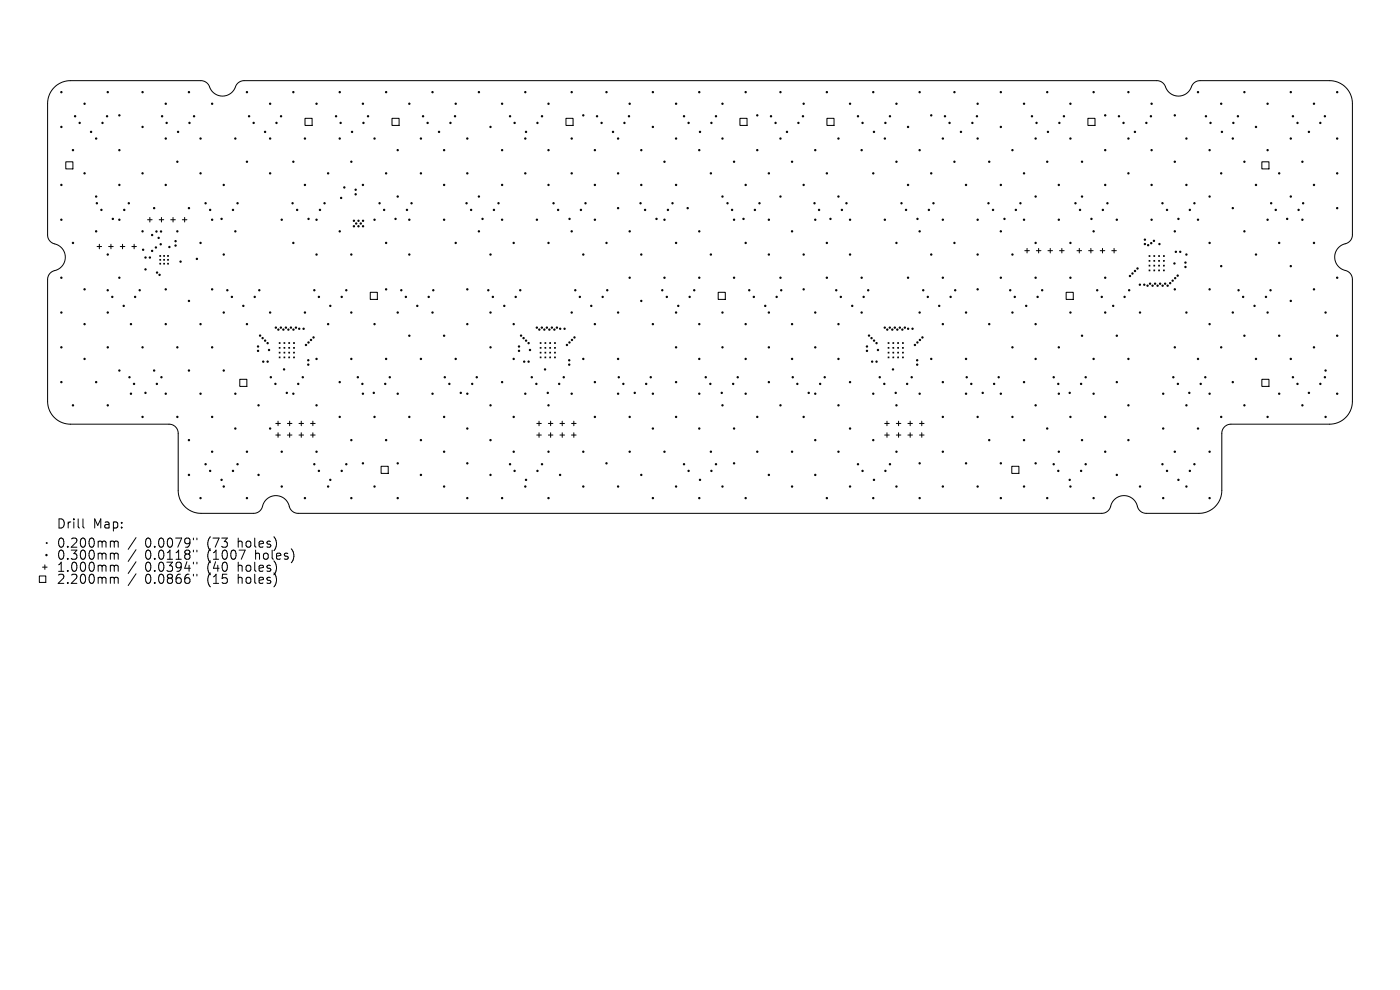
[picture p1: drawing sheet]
<svg xmlns="http://www.w3.org/2000/svg" width="297mm" height="210mm" viewBox="0 0 297 210" stroke-linecap="round" stroke-linejoin="round" font-family="sans-serif">
<defs><g id="words">
<g font-size="2.7">
<text x="11.9" y="112.4">Drill</text>
<text x="19.7" y="112.4">Map:</text>
<text x="11.9" y="116.5">0.200mm</text>
<text x="11.9" y="119">0.300mm</text>
<text x="30.8" y="116.5">0.0079&quot;</text>
<text x="30.8" y="119">0.0118&quot;</text>
<text x="44.1" y="116.5">(73</text>
<text x="44.1" y="119">(1007</text>
<text x="50.7" y="116.5">holes)</text>
<text x="54.4" y="119">holes)</text>
<text x="11.9" y="121.6">1.000mm</text>
<text x="11.9" y="124.1">2.200mm</text>
<text x="30.8" y="121.6">0.0394&quot;</text>
<text x="30.8" y="124.1">0.0866&quot;</text>
<text x="44.1" y="121.6">(40</text>
<text x="44.1" y="124.1">(15</text>
<text x="50.7" y="121.6">holes)</text>
<text x="50.7" y="124.1">holes)</text>
</g>
</g></defs>
<g fill="none" stroke="#000" stroke-width=".21">
<path d="M11.5 18.5a4.8 4.8 0 0 1 3.4-1.4h27.8a2.15 2.15 0 0 1 2 1.8 3 3 0 0 0 3.1 1.4 3 3 0 0 0 2.4-2.4l.6-.5 1-.3h193.6a2.13 2.13 0 0 1 2.1 1.8 3 3 0 0 0 3.1 1.4 3 3 0 0 0 2.4-2.4l.6-.5 1-.3h27.5a4.8 4.8 0 0 1 4.8 4.9v27.9a2.12 2.12 0 0 1-2 2 2.95 2.95 0 0 0-1.7 3.1 2.95 2.95 0 0 0 2.6 2.5l.8 .6 .3 1.1v25.9a4.8 4.8 0 0 1-4.8 4.9h-21.1a1.94 1.94 0 0 0-1.8 1.9v12.6a4.8 4.8 0 0 1-4.8 4.4h-11.3a2.12 2.12 0 0 1-2-2 2.95 2.95 0 0 0-3.1-1.7 2.95 2.95 0 0 0-2.5 2.6l-.8 .8-1 .3h-170.5a2.12 2.12 0 0 1-2-2 2.96 2.96 0 0 0-3.2-1.7 2.96 2.96 0 0 0-2.4 2.6l-.7 .7-.9 .4h-11.4a4.8 4.8 0 0 1-4.8-4.8v-12.4a1.94 1.94 0 0 0-1.9-1.7h-21.4a4.8 4.8 0 0 1-4.4-4.9v-25.9a2.12 2.12 0 0 1 2-2 2.95 2.95 0 0 0 1.7-3.1 2.95 2.95 0 0 0-2.6-2.5l-.8-.8-.3-1v-27.8a4.8 4.8 0 0 1 1.4-3.5zM14 34.3h1.5v1.5h-1.5zM64.7 25.1h1.5v1.5h-1.5zM83.2 25.1h1.5v1.5h-1.5zM120.1 25.1h1.5v1.5h-1.5zM157 25.1h1.5v1.5h-1.5zM175.4 25.1h1.5v1.5h-1.5zM230.8 25.1h1.5v1.5h-1.5zM267.7 34.3h1.5v1.5h-1.5zM20.6 52.3h1M21.1 51.8v1M23.1 52.3h.9"/>
<path d="M23.5 51.8v1M25.5 52.3h1M26 51.8v1M28 52.3h.9M28.5 51.8v1M31.3 46.6h1M31.8 46.1v1M33.8 46.6h.9M33.9 54.2l.2 .2M33.9 55l.2 .2M33.9 55.8l.2 .2M34.1 54.2l-.2 .2"/>
<path d="M34.1 55l-.2 .2M34.1 55.8l-.2 .2M34.3 46.1v1M34.7 55l.2 .2M34.7 55.8l.2 .2M34.7 54.2l.2 .2M34.9 54.2l-.2 .2M34.9 55l-.2 .2M34.9 55.8l-.2 .2M35.5 55.8l.2 .2M35.5 55l.2 .2M35.5 54.2l.2 .2"/>
<path d="M35.7 54.2l-.2 .2M35.7 55l-.2 .2M35.7 55.8l-.2 .2M36.2 46.6h1M36.7 46.1v1M38.7 46.6h1M39.2 46.1v1M217.4 53.2h1M217.9 52.7v1M219.9 53.2h.9M220.3 52.7v1M222.3 53.2h1"/>
<path d="M222.8 52.7v1M224.8 53.2h.9M225.3 52.7v1M228.5 53.2h.9M229 52.7v1M230.9 53.2h1M231.4 52.7v1M233.4 53.2h1M233.9 52.7v1M235.9 53.2h.9M236.3 52.7v1M243.8 54.2l.2 .2"/>
<path d="M243.8 55.2l.2 .2M243.8 56.3l.2 .1M243.8 57.3l.2 .2M244 54.2l-.2 .2M244 55.2l-.2 .2M244 56.3l-.2 .1M244 57.3l-.2 .2M244.8 55.2l.2 .2M244.8 56.3l.2 .1M244.8 57.3l.2 .2M244.8 54.2l.2 .2M245 54.2l-.2 .2"/>
<path d="M245 55.2l-.2 .2M245 56.3l-.2 .1M245 57.3l-.2 .2M245.8 57.3l.2 .2M245.8 55.2l.2 .2M245.8 54.2l.2 .2M245.8 56.3l.2 .1M246 54.2l-.2 .2M246 55.2l-.2 .2M246 56.3l-.2 .1M246 57.3l-.2 .2M246.8 56.3l.2 .1"/>
<path d="M246.8 55.2l.2 .2M246.8 57.3l.2 .2M246.8 54.2l.2 .2M247 54.2l-.2 .2M247 55.2l-.2 .2M247 56.3l-.2 .1M247 57.3l-.2 .2M59.2 72.7l.2 .2M59.2 73.7l.2 .2M59.2 74.7l.2 .2M59.2 75.7l.2 .2M59.4 72.7l-.2 .2"/>
<path d="M59.4 73.7l-.2 .2M59.4 74.7l-.2 .2M59.4 75.7l-.2 .2M60.2 73.7l.2 .2M60.2 74.7l.2 .2M60.2 75.7l.2 .2M60.2 72.7l.2 .2M60.4 72.7l-.2 .2M60.4 73.7l-.2 .2M60.4 74.7l-.2 .2M60.4 75.7l-.2 .2M61.3 74.7l.2 .2"/>
<path d="M61.3 75.7l.2 .2M61.3 73.7l.2 .2M61.3 72.7l.2 .2M61.5 72.7l-.2 .2M61.5 73.7l-.2 .2M61.5 74.7l-.2 .2M61.5 75.7l-.2 .2M62.3 75.7l.2 .2M62.3 74.7l.2 .2M62.3 73.7l.2 .2M62.3 72.7l.2 .2M62.5 72.7l-.2 .2"/>
<path d="M62.5 73.7l-.2 .2M62.5 74.7l-.2 .2M62.5 75.7l-.2 .2M78.5 62h1.6v1.5h-1.6zM114.6 72.7l.2 .2M114.6 73.7l.2 .2M114.6 74.7l.2 .2M114.6 75.7l.2 .2M114.8 72.7l-.2 .2M114.8 73.7l-.2 .2M114.8 74.7l-.2 .2M114.8 75.7l-.2 .2"/>
<path d="M115.6 73.7l.2 .2M115.6 74.7l.2 .2M115.6 75.7l.2 .2M115.6 72.7l.2 .2M115.8 72.7l-.2 .2M115.8 73.7l-.2 .2M115.8 74.7l-.2 .2M115.8 75.7l-.2 .2M116.6 74.7l.2 .2M116.6 75.7l.2 .2M116.6 73.7l.2 .2M116.6 72.7l.2 .2"/>
<path d="M116.8 72.7l-.2 .2M116.8 73.7l-.2 .2M116.8 74.7l-.2 .2M116.8 75.7l-.2 .2M117.6 75.7l.2 .2M117.6 74.7l.2 .2M117.6 73.7l.2 .2M117.6 72.7l.2 .2M117.8 72.7l-.2 .2M117.8 73.7l-.2 .2M117.8 74.7l-.2 .2M117.8 75.7l-.2 .2"/>
<path d="M152.4 62h1.5v1.5h-1.5zM188.4 72.7l.2 .2M188.4 73.7l.2 .2M188.4 74.7l.2 .2M188.4 75.7l.2 .2M188.6 72.7l-.2 .2M188.6 73.7l-.2 .2M188.6 74.7l-.2 .2M188.6 75.7l-.2 .2M189.4 73.7l.2 .2M189.4 75.7l.2 .2M189.4 72.7l.2 .2"/>
<path d="M189.4 74.7l.2 .2M189.6 72.7l-.2 .2M189.6 73.7l-.2 .2M189.6 74.7l-.2 .2M189.6 75.7l-.2 .2M190.4 74.7l.2 .2M190.4 73.7l.2 .2M190.4 75.7l.2 .2M190.4 72.7l.2 .2M190.6 72.7l-.2 .2M190.6 73.7l-.2 .2M190.6 74.7l-.2 .2"/>
<path d="M190.6 75.7l-.2 .2M191.5 75.7l.1 .2M191.5 74.7l.1 .2M191.5 73.7l.1 .2M191.5 72.7l.1 .2M191.6 72.7l-.1 .2M191.6 73.7l-.1 .2M191.6 74.7l-.1 .2M191.6 75.7l-.1 .2M226.2 62h1.5v1.5h-1.5zM50.9 80.5h1.5v1.5h-1.5zM58.5 89.8h1"/>
<path d="M58.5 92.3h1M59 89.3v1M59 91.8v1M61 89.8h.9M61 92.3h.9M61.5 89.3v1M61.5 91.8v1M63.4 89.8h1M63.4 92.3h1M63.9 89.3v1M63.9 91.8v1M65.9 89.8h1"/>
<path d="M65.9 92.3h1M66.4 89.3v1M66.4 91.8v1M80.9 98.9h1.5v1.5h-1.5zM113.9 89.8h.9M113.9 92.3h.9M114.4 89.3v1M114.4 91.8v1M116.3 89.8h1M116.3 92.3h1M116.8 89.3v1M116.8 91.8v1"/>
<path d="M118.8 89.8h1M118.8 92.3h1M119.3 89.3v1M119.3 91.8v1M121.2 89.8h1M121.2 92.3h1M121.7 89.3v1M121.7 91.8v1M187.7 89.8h1M187.7 92.3h1M188.2 89.3v1M188.2 91.8v1"/>
<path d="M190.1 89.8h1M190.1 92.3h1M190.6 89.3v1M190.6 91.8v1M192.6 89.8h1M192.6 92.3h1M193.1 89.3v1M193.1 91.8v1M195.1 89.8h.9M195.1 92.3h.9M195.5 89.3v1M195.5 91.8v1"/>
<path d="M214.6 98.9h1.5v1.5h-1.5zM267.7 80.5h1.5v1.5h-1.5zM9.5 119.8v1M9.8 115.1l.2 .2M10 115.1l-.2 .2M17.6 110.1v1.6l.3 .3M23.7 114.8l.5 .1v.2M23.7 117.3h.3l.2 .3M23.7 119.9h.3l.2 .3M24.2 115.1l.3-.3 .5 .1 .1 1.2M24.2 115.1v1M24.2 117.6v1"/>
<path d="M24.2 117.6l.3-.3 .5 .1 .1 1.2M28.9 114l-1.7 2.5M28.9 116.6l-1.7 2.5M28.9 119.2l-1.7 2.5M41 114.1v.4M41 116.7v.4M41 119.3v.3M41.8 114.1v.4M41.8 116.7v.4M41.8 119.3v.3M52 116.7l-.8 1.9M8.3 122.2h1.4v1.3h-1.4z"/>
<path d="M9 120.3h1M23.7 122.5l.5 .1v.1M24.2 120.2v1M24.2 122.7v1M24.2 120.2l.3-.3 .5 .1 .1 1.2M24.2 122.7l.3-.2 .5 .1 .1 1.1M28.9 121.7l-1.7 2.5M41 121.8v.4M41.8 121.8v.4"/>
<circle cx="13" cy="19.5" r=".15"/>
<circle cx="22.9" cy="19.5" r=".15"/>
<circle cx="30.2" cy="19.5" r=".15"/>
<circle cx="40.1" cy="19.5" r=".15"/>
<circle cx="52.4" cy="19.5" r=".15"/>
<circle cx="62.2" cy="19.5" r=".15"/>
<circle cx="72.1" cy="19.5" r=".15"/>
<circle cx="81.9" cy="19.5" r=".15"/>
<circle cx="91.8" cy="19.5" r=".15"/>
<circle cx="101.6" cy="19.5" r=".15"/>
<circle cx="111.4" cy="19.5" r=".15"/>
<circle cx="121.3" cy="19.5" r=".15"/>
<circle cx="128.7" cy="19.5" r=".15"/>
<circle cx="138.5" cy="19.5" r=".15"/>
<circle cx="148.3" cy="19.5" r=".15"/>
<circle cx="158.2" cy="19.5" r=".15"/>
<circle cx="165.6" cy="19.5" r=".15"/>
<circle cx="175.4" cy="19.5" r=".15"/>
<circle cx="185.3" cy="19.5" r=".15"/>
<circle cx="195.1" cy="19.5" r=".15"/>
<circle cx="202.5" cy="19.5" r=".15"/>
<circle cx="212.3" cy="19.5" r=".15"/>
<circle cx="222.2" cy="19.5" r=".15"/>
<circle cx="232" cy="19.5" r=".15"/>
<circle cx="239.4" cy="19.5" r=".15"/>
<circle cx="254.1" cy="19.5" r=".14"/>
<circle cx="264" cy="19.5" r=".14"/>
<circle cx="273.8" cy="19.5" r=".15"/>
<circle cx="283.7" cy="19.5" r=".15"/>
<circle cx="13" cy="39.2" r=".15"/>
<circle cx="13" cy="26.9" r=".15"/>
<circle cx="15.5" cy="31.8" r=".15"/>
<circle cx="15.9" cy="24.7" r=".15"/>
<circle cx="16.9" cy="26.1" r=".15"/>
<circle cx="17.9" cy="36.8" r=".15"/>
<circle cx="17.9" cy="22" r=".15"/>
<circle cx="19.3" cy="28" r=".15"/>
<circle cx="20.4" cy="29.4" r=".15"/>
<circle cx="21.7" cy="26.1" r=".15"/>
<circle cx="22.7" cy="24.7" r=".15"/>
<circle cx="25.3" cy="39.2" r=".15"/>
<circle cx="25.3" cy="24.5" r=".15"/>
<circle cx="25.3" cy="31.8" r=".15"/>
<circle cx="30.2" cy="36.8" r=".15"/>
<circle cx="30.2" cy="26.9" r=".15"/>
<circle cx="34.4" cy="24.7" r=".15"/>
<circle cx="35.2" cy="39.2" r=".15"/>
<circle cx="35.2" cy="22" r=".15"/>
<circle cx="35.2" cy="29.4" r=".15"/>
<circle cx="35.4" cy="26.1" r=".15"/>
<circle cx="37.6" cy="34.3" r=".15"/>
<circle cx="37.8" cy="28" r=".15"/>
<circle cx="40.2" cy="26.1" r=".15"/>
<circle cx="41.2" cy="24.7" r=".15"/>
<circle cx="42.5" cy="36.8" r=".15"/>
<circle cx="42.5" cy="29.4" r=".15"/>
<circle cx="45" cy="22" r=".15"/>
<circle cx="47.5" cy="39.2" r=".15"/>
<circle cx="49.9" cy="29.4" r=".15"/>
<circle cx="52.4" cy="34.3" r=".15"/>
<circle cx="52.8" cy="24.7" r=".15"/>
<circle cx="53.8" cy="26.1" r=".15"/>
<circle cx="56.2" cy="28" r=".15"/>
<circle cx="57.3" cy="36.8" r=".15"/>
<circle cx="57.3" cy="22" r=".15"/>
<circle cx="57.3" cy="29.4" r=".15"/>
<circle cx="58.7" cy="26.1" r=".15"/>
<circle cx="59.6" cy="24.7" r=".15"/>
<circle cx="62.2" cy="34.3" r=".15"/>
<circle cx="64.7" cy="39.2" r=".15"/>
<circle cx="64.7" cy="29.4" r=".15"/>
<circle cx="67.2" cy="22" r=".15"/>
<circle cx="69.6" cy="36.8" r=".15"/>
<circle cx="71.3" cy="24.7" r=".15"/>
<circle cx="72.1" cy="29.4" r=".15"/>
<circle cx="72.3" cy="26.1" r=".15"/>
<circle cx="73" cy="39.8" r=".15"/>
<circle cx="74.5" cy="34.3" r=".15"/>
<circle cx="74.7" cy="28" r=".15"/>
<circle cx="77" cy="39.2" r=".15"/>
<circle cx="77" cy="22" r=".15"/>
<circle cx="77.1" cy="26.1" r=".15"/>
<circle cx="78.1" cy="24.7" r=".15"/>
<circle cx="79.5" cy="29.4" r=".15"/>
<circle cx="81.9" cy="36.8" r=".15"/>
<circle cx="84.4" cy="31.8" r=".15"/>
<circle cx="86.8" cy="22" r=".15"/>
<circle cx="89.3" cy="36.8" r=".15"/>
<circle cx="89.3" cy="29.4" r=".15"/>
<circle cx="89.7" cy="24.7" r=".15"/>
<circle cx="90.7" cy="26.1" r=".15"/>
<circle cx="93.1" cy="28" r=".15"/>
<circle cx="94.2" cy="39.2" r=".15"/>
<circle cx="94.2" cy="31.8" r=".15"/>
<circle cx="95.6" cy="26.1" r=".15"/>
<circle cx="96.5" cy="24.7" r=".15"/>
<circle cx="96.7" cy="22" r=".15"/>
<circle cx="99.1" cy="36.8" r=".15"/>
<circle cx="99.1" cy="29.4" r=".15"/>
<circle cx="104.1" cy="26.9" r=".15"/>
<circle cx="106.5" cy="39.2" r=".15"/>
<circle cx="106.5" cy="22" r=".15"/>
<circle cx="106.5" cy="31.8" r=".15"/>
<circle cx="108.2" cy="24.7" r=".15"/>
<circle cx="109.2" cy="26.1" r=".15"/>
<circle cx="111.4" cy="36.8" r=".15"/>
<circle cx="111.4" cy="29.4" r=".15"/>
<circle cx="111.6" cy="28" r=".15"/>
<circle cx="114" cy="26.1" r=".15"/>
<circle cx="115" cy="24.7" r=".15"/>
<circle cx="116.4" cy="39.2" r=".15"/>
<circle cx="116.4" cy="22" r=".15"/>
<circle cx="116.4" cy="31.8" r=".15"/>
<circle cx="121.3" cy="36.8" r=".15"/>
<circle cx="121.3" cy="29.4" r=".15"/>
<circle cx="123.7" cy="24.5" r=".15"/>
<circle cx="126.2" cy="39.2" r=".15"/>
<circle cx="126.2" cy="31.8" r=".15"/>
<circle cx="126.7" cy="24.7" r=".15"/>
<circle cx="127.6" cy="26.1" r=".15"/>
<circle cx="130" cy="28" r=".15"/>
<circle cx="131.1" cy="36.8" r=".15"/>
<circle cx="131.1" cy="29.4" r=".15"/>
<circle cx="132.5" cy="26.1" r=".15"/>
<circle cx="133.4" cy="24.7" r=".15"/>
<circle cx="133.6" cy="22" r=".15"/>
<circle cx="136" cy="39.2" r=".15"/>
<circle cx="136" cy="31.8" r=".15"/>
<circle cx="138.5" cy="26.9" r=".15"/>
<circle cx="141" cy="34.3" r=".15"/>
<circle cx="143.4" cy="39.2" r=".15"/>
<circle cx="143.4" cy="22" r=".15"/>
<circle cx="143.4" cy="29.4" r=".15"/>
<circle cx="145.1" cy="24.7" r=".15"/>
<circle cx="146.1" cy="26.1" r=".15"/>
<circle cx="148.3" cy="31.8" r=".15"/>
<circle cx="148.5" cy="28" r=".15"/>
<circle cx="150.8" cy="36.8" r=".15"/>
<circle cx="150.9" cy="26.1" r=".15"/>
<circle cx="151.9" cy="24.7" r=".15"/>
<circle cx="153.3" cy="22" r=".15"/>
<circle cx="153.3" cy="29.4" r=".15"/>
<circle cx="155.7" cy="34.3" r=".15"/>
<circle cx="158.2" cy="39.2" r=".15"/>
<circle cx="160.6" cy="24.5" r=".15"/>
<circle cx="160.6" cy="31.8" r=".15"/>
<circle cx="163.1" cy="36.8" r=".15"/>
<circle cx="163.6" cy="24.7" r=".15"/>
<circle cx="164.5" cy="26.1" r=".15"/>
<circle cx="165.6" cy="29.4" r=".15"/>
<circle cx="167" cy="28" r=".15"/>
<circle cx="168" cy="34.3" r=".15"/>
<circle cx="169.4" cy="26.1" r=".15"/>
<circle cx="170.3" cy="24.7" r=".15"/>
<circle cx="170.5" cy="39.2" r=".15"/>
<circle cx="170.5" cy="22" r=".15"/>
<circle cx="173" cy="31.8" r=".15"/>
<circle cx="175.4" cy="36.8" r=".15"/>
<circle cx="177.9" cy="29.4" r=".15"/>
<circle cx="180.3" cy="22" r=".15"/>
<circle cx="182" cy="24.7" r=".15"/>
<circle cx="182.8" cy="31.8" r=".15"/>
<circle cx="183" cy="26.1" r=".15"/>
<circle cx="185.3" cy="36.8" r=".15"/>
<circle cx="185.4" cy="28" r=".15"/>
<circle cx="187.7" cy="29.4" r=".15"/>
<circle cx="187.8" cy="26.1" r=".15"/>
<circle cx="188.8" cy="24.7" r=".15"/>
<circle cx="190.2" cy="34.3" r=".15"/>
<circle cx="190.2" cy="22" r=".15"/>
<circle cx="192.6" cy="39.2" r=".15"/>
<circle cx="192.6" cy="26.9" r=".15"/>
<circle cx="195.1" cy="31.8" r=".15"/>
<circle cx="197.6" cy="36.8" r=".15"/>
<circle cx="197.6" cy="24.5" r=".15"/>
<circle cx="200" cy="29.4" r=".15"/>
<circle cx="200.5" cy="24.7" r=".15"/>
<circle cx="201.4" cy="26.1" r=".15"/>
<circle cx="202.5" cy="34.3" r=".15"/>
<circle cx="203.9" cy="28" r=".15"/>
<circle cx="204.9" cy="39.2" r=".15"/>
<circle cx="206.3" cy="26.1" r=".15"/>
<circle cx="207.3" cy="24.7" r=".15"/>
<circle cx="207.4" cy="22" r=".15"/>
<circle cx="207.4" cy="29.4" r=".15"/>
<circle cx="209.9" cy="34.3" r=".15"/>
<circle cx="212.3" cy="39.2" r=".15"/>
<circle cx="212.3" cy="26.9" r=".15"/>
<circle cx="214.8" cy="31.8" r=".15"/>
<circle cx="217.2" cy="36.8" r=".15"/>
<circle cx="217.2" cy="22" r=".15"/>
<circle cx="218.9" cy="24.7" r=".15"/>
<circle cx="219.7" cy="29.4" r=".15"/>
<circle cx="219.9" cy="26.1" r=".15"/>
<circle cx="222.2" cy="34.3" r=".15"/>
<circle cx="222.3" cy="28" r=".15"/>
<circle cx="224.6" cy="39.2" r=".15"/>
<circle cx="224.7" cy="26.1" r=".15"/>
<circle cx="225.7" cy="24.7" r=".15"/>
<circle cx="227.1" cy="22" r=".15"/>
<circle cx="227.1" cy="29.4" r=".15"/>
<circle cx="229.5" cy="34.3" r=".15"/>
<circle cx="234.5" cy="39.2" r=".15"/>
<circle cx="234.5" cy="24.5" r=".15"/>
<circle cx="234.5" cy="31.8" r=".15"/>
<circle cx="237.4" cy="24.7" r=".15"/>
<circle cx="238.3" cy="26.1" r=".15"/>
<circle cx="239.4" cy="36.8" r=".15"/>
<circle cx="239.4" cy="29.4" r=".15"/>
<circle cx="240.8" cy="28" r=".15"/>
<circle cx="243.2" cy="26.1" r=".15"/>
<circle cx="244.2" cy="24.7" r=".15"/>
<circle cx="244.3" cy="39.2" r=".15"/>
<circle cx="244.3" cy="22" r=".15"/>
<circle cx="244.3" cy="31.8" r=".15"/>
<circle cx="249.2" cy="34.3" r=".15"/>
<circle cx="249.2" cy="24.5" r=".15"/>
<circle cx="251.7" cy="39.2" r=".15"/>
<circle cx="251.7" cy="29.4" r=".15"/>
<circle cx="255.8" cy="24.7" r=".15"/>
<circle cx="256.6" cy="31.8" r=".15"/>
<circle cx="256.8" cy="26.1" r=".15"/>
<circle cx="259.1" cy="36.8" r=".15"/>
<circle cx="259.1" cy="22" r=".15"/>
<circle cx="259.2" cy="28" r=".14"/>
<circle cx="261.5" cy="29.4" r=".15"/>
<circle cx="261.6" cy="26.1" r=".15"/>
<circle cx="262.6" cy="24.7" r=".14"/>
<circle cx="264" cy="34.3" r=".14"/>
<circle cx="266.5" cy="39.2" r=".15"/>
<circle cx="266.5" cy="26.9" r=".15"/>
<circle cx="268.9" cy="22" r=".15"/>
<circle cx="268.9" cy="31.8" r=".15"/>
<circle cx="271.4" cy="36.8" r=".14"/>
<circle cx="273.8" cy="29.4" r=".15"/>
<circle cx="274.3" cy="24.7" r=".15"/>
<circle cx="275.3" cy="26.1" r=".14"/>
<circle cx="276.3" cy="34.3" r=".15"/>
<circle cx="277.7" cy="28" r=".15"/>
<circle cx="278.8" cy="39.2" r=".15"/>
<circle cx="278.8" cy="22" r=".15"/>
<circle cx="280.1" cy="26.1" r=".15"/>
<circle cx="281.1" cy="24.7" r=".15"/>
<circle cx="283.7" cy="36.8" r=".15"/>
<circle cx="283.7" cy="29.4" r=".15"/>
<circle cx="13" cy="46.6" r=".15"/>
<circle cx="13" cy="58.9" r=".15"/>
<circle cx="15.5" cy="51.5" r=".15"/>
<circle cx="20.4" cy="49.1" r=".15"/>
<circle cx="20.4" cy="41.7" r=".15"/>
<circle cx="20.5" cy="43.1" r=".15"/>
<circle cx="21.5" cy="44.5" r=".15"/>
<circle cx="22.9" cy="54" r=".15"/>
<circle cx="23.9" cy="46.4" r=".15"/>
<circle cx="25.3" cy="46.6" r=".15"/>
<circle cx="25.3" cy="58.9" r=".15"/>
<circle cx="26.4" cy="44.5" r=".15"/>
<circle cx="27.3" cy="43.1" r=".15"/>
<circle cx="30.2" cy="49.1" r=".15"/>
<circle cx="30.4" cy="53" r=".15"/>
<circle cx="30.9" cy="57.1" r=".15"/>
<circle cx="30.9" cy="54.6" r=".15"/>
<circle cx="31.8" cy="54.6" r=".15"/>
<circle cx="32.3" cy="49.9" r=".15"/>
<circle cx="32.3" cy="53.2" r=".15"/>
<circle cx="32.7" cy="44.2" r=".15"/>
<circle cx="33.1" cy="52.5" r=".15"/>
<circle cx="33.2" cy="49.1" r=".15"/>
<circle cx="33.3" cy="57.8" r=".15"/>
<circle cx="33.7" cy="50.5" r=".15"/>
<circle cx="33.9" cy="58.3" r=".15"/>
<circle cx="34.1" cy="51.8" r=".15"/>
<circle cx="34.2" cy="49.1" r=".15"/>
<circle cx="35.9" cy="52.4" r=".15"/>
<circle cx="37.2" cy="52.1" r=".15"/>
<circle cx="37.2" cy="51.2" r=".15"/>
<circle cx="37.6" cy="49.1" r=".15"/>
<circle cx="38.3" cy="55.5" r=".15"/>
<circle cx="40.1" cy="44.2" r=".15"/>
<circle cx="41.8" cy="54.9" r=".15"/>
<circle cx="42.5" cy="51.5" r=".15"/>
<circle cx="43.6" cy="43.1" r=".15"/>
<circle cx="44.6" cy="44.5" r=".15"/>
<circle cx="45" cy="46.6" r=".15"/>
<circle cx="47" cy="46.4" r=".15"/>
<circle cx="47.5" cy="54" r=".15"/>
<circle cx="49.4" cy="44.5" r=".15"/>
<circle cx="49.9" cy="49.1" r=".15"/>
<circle cx="50.4" cy="43.1" r=".15"/>
<circle cx="59.8" cy="46.6" r=".15"/>
<circle cx="62.1" cy="43.1" r=".15"/>
<circle cx="62.2" cy="51.5" r=".15"/>
<circle cx="63" cy="44.5" r=".15"/>
<circle cx="65.5" cy="46.4" r=".15"/>
<circle cx="67.2" cy="46.6" r=".15"/>
<circle cx="67.2" cy="54" r=".15"/>
<circle cx="67.9" cy="44.5" r=".15"/>
<circle cx="68.8" cy="43.1" r=".15"/>
<circle cx="72.1" cy="49.1" r=".15"/>
<circle cx="72.4" cy="42" r=".15"/>
<circle cx="74.5" cy="54" r=".15"/>
<circle cx="75.1" cy="48" r=".15"/>
<circle cx="75.1" cy="46.8" r=".15"/>
<circle cx="75.5" cy="40.2" r=".15"/>
<circle cx="75.5" cy="41.2" r=".15"/>
<circle cx="75.6" cy="47.4" r=".15"/>
<circle cx="76.1" cy="48" r=".15"/>
<circle cx="76.1" cy="46.8" r=".15"/>
<circle cx="76.5" cy="47.4" r=".15"/>
<circle cx="77" cy="48" r=".15"/>
<circle cx="77" cy="46.8" r=".15"/>
<circle cx="79.5" cy="46.6" r=".15"/>
<circle cx="80.5" cy="43.1" r=".15"/>
<circle cx="81.5" cy="44.5" r=".15"/>
<circle cx="81.9" cy="51.5" r=".15"/>
<circle cx="83.9" cy="46.4" r=".15"/>
<circle cx="84.4" cy="41.7" r=".15"/>
<circle cx="86.3" cy="44.5" r=".15"/>
<circle cx="86.8" cy="46.6" r=".15"/>
<circle cx="86.8" cy="54" r=".15"/>
<circle cx="87.3" cy="43.1" r=".15"/>
<circle cx="94.2" cy="46.6" r=".15"/>
<circle cx="96.7" cy="51.5" r=".15"/>
<circle cx="99" cy="43.1" r=".15"/>
<circle cx="99.9" cy="44.5" r=".15"/>
<circle cx="101.6" cy="49.1" r=".15"/>
<circle cx="101.6" cy="41.7" r=".15"/>
<circle cx="102.4" cy="46.4" r=".15"/>
<circle cx="104.1" cy="54" r=".15"/>
<circle cx="104.8" cy="44.5" r=".15"/>
<circle cx="105.8" cy="43.1" r=".15"/>
<circle cx="106.5" cy="46.6" r=".15"/>
<circle cx="109" cy="51.5" r=".15"/>
<circle cx="113.9" cy="46.6" r=".15"/>
<circle cx="116.4" cy="51.5" r=".15"/>
<circle cx="117.4" cy="43.1" r=".15"/>
<circle cx="118.4" cy="44.5" r=".15"/>
<circle cx="120.8" cy="46.4" r=".15"/>
<circle cx="121.3" cy="49.1" r=".15"/>
<circle cx="123.2" cy="44.5" r=".15"/>
<circle cx="123.7" cy="54" r=".15"/>
<circle cx="124.2" cy="43.1" r=".15"/>
<circle cx="126.2" cy="46.6" r=".15"/>
<circle cx="128.7" cy="51.5" r=".15"/>
<circle cx="131.1" cy="44.2" r=".15"/>
<circle cx="133.6" cy="49.1" r=".15"/>
<circle cx="133.6" cy="58.9" r=".15"/>
<circle cx="135.9" cy="43.1" r=".15"/>
<circle cx="136" cy="54" r=".15"/>
<circle cx="136.9" cy="44.5" r=".15"/>
<circle cx="139.3" cy="46.4" r=".15"/>
<circle cx="141" cy="46.6" r=".15"/>
<circle cx="141" cy="58.9" r=".15"/>
<circle cx="141.7" cy="44.5" r=".15"/>
<circle cx="142.7" cy="43.1" r=".15"/>
<circle cx="143.4" cy="51.5" r=".15"/>
<circle cx="145.9" cy="44.2" r=".15"/>
<circle cx="148.3" cy="49.1" r=".15"/>
<circle cx="148.3" cy="58.9" r=".15"/>
<circle cx="150.8" cy="54" r=".15"/>
<circle cx="153.3" cy="41.7" r=".15"/>
<circle cx="154.3" cy="43.1" r=".15"/>
<circle cx="155.3" cy="44.5" r=".15"/>
<circle cx="155.7" cy="46.6" r=".15"/>
<circle cx="155.7" cy="58.9" r=".15"/>
<circle cx="157.7" cy="46.4" r=".15"/>
<circle cx="158.2" cy="51.5" r=".15"/>
<circle cx="160.1" cy="44.5" r=".15"/>
<circle cx="161.1" cy="43.1" r=".15"/>
<circle cx="163.1" cy="46.6" r=".15"/>
<circle cx="163.1" cy="54" r=".15"/>
<circle cx="165.6" cy="41.7" r=".15"/>
<circle cx="165.6" cy="58.9" r=".15"/>
<circle cx="168" cy="49.1" r=".15"/>
<circle cx="170.5" cy="54" r=".15"/>
<circle cx="172.8" cy="43.1" r=".15"/>
<circle cx="173" cy="46.6" r=".15"/>
<circle cx="173.8" cy="44.5" r=".15"/>
<circle cx="175.4" cy="51.5" r=".15"/>
<circle cx="175.4" cy="58.9" r=".15"/>
<circle cx="176.2" cy="46.4" r=".15"/>
<circle cx="177.9" cy="41.7" r=".15"/>
<circle cx="178.6" cy="44.5" r=".15"/>
<circle cx="179.6" cy="43.1" r=".15"/>
<circle cx="180.3" cy="46.6" r=".15"/>
<circle cx="180.3" cy="54" r=".15"/>
<circle cx="182.8" cy="58.9" r=".15"/>
<circle cx="187.7" cy="46.6" r=".15"/>
<circle cx="190.2" cy="51.5" r=".15"/>
<circle cx="191.2" cy="43.1" r=".15"/>
<circle cx="192.2" cy="44.5" r=".15"/>
<circle cx="192.6" cy="58.9" r=".15"/>
<circle cx="194.6" cy="46.4" r=".15"/>
<circle cx="195.1" cy="49.1" r=".15"/>
<circle cx="197.1" cy="44.5" r=".15"/>
<circle cx="197.6" cy="54" r=".15"/>
<circle cx="198" cy="43.1" r=".15"/>
<circle cx="200" cy="46.6" r=".15"/>
<circle cx="200" cy="58.9" r=".15"/>
<circle cx="202.5" cy="51.5" r=".15"/>
<circle cx="207.4" cy="46.6" r=".15"/>
<circle cx="207.4" cy="54" r=".15"/>
<circle cx="209.7" cy="43.1" r=".15"/>
<circle cx="210.7" cy="44.5" r=".15"/>
<circle cx="212.3" cy="49.1" r=".15"/>
<circle cx="212.3" cy="58.9" r=".15"/>
<circle cx="213.1" cy="46.4" r=".15"/>
<circle cx="214.8" cy="54" r=".15"/>
<circle cx="215.5" cy="44.5" r=".15"/>
<circle cx="216.5" cy="43.1" r=".15"/>
<circle cx="217.2" cy="46.6" r=".15"/>
<circle cx="219.7" cy="51.5" r=".15"/>
<circle cx="219.7" cy="41.7" r=".15"/>
<circle cx="219.7" cy="58.9" r=".15"/>
<circle cx="224.6" cy="46.6" r=".15"/>
<circle cx="227.1" cy="51.5" r=".15"/>
<circle cx="227.1" cy="58.9" r=".15"/>
<circle cx="228.2" cy="43.1" r=".15"/>
<circle cx="229.1" cy="44.5" r=".15"/>
<circle cx="229.5" cy="41.7" r=".15"/>
<circle cx="231.5" cy="46.4" r=".15"/>
<circle cx="232" cy="49.1" r=".15"/>
<circle cx="234" cy="44.5" r=".15"/>
<circle cx="234.5" cy="58.9" r=".15"/>
<circle cx="234.9" cy="43.1" r=".15"/>
<circle cx="236.9" cy="46.6" r=".15"/>
<circle cx="239.7" cy="58.6" r=".15"/>
<circle cx="240.2" cy="58" r=".15"/>
<circle cx="240.8" cy="57.5" r=".15"/>
<circle cx="241.3" cy="57" r=".15"/>
<circle cx="242.9" cy="50.8" r=".15"/>
<circle cx="242.9" cy="51.8" r=".15"/>
<circle cx="243.6" cy="52" r=".15"/>
<circle cx="244.2" cy="51.6" r=".15"/>
<circle cx="244.3" cy="46.6" r=".15"/>
<circle cx="244.8" cy="51.1" r=".15"/>
<circle cx="246" cy="51.8" r=".15"/>
<circle cx="246.6" cy="43.1" r=".15"/>
<circle cx="247.6" cy="44.5" r=".15"/>
<circle cx="248.8" cy="59.5" r=".15"/>
<circle cx="249.2" cy="55.9" r=".15"/>
<circle cx="249.2" cy="49.1" r=".15"/>
<circle cx="249.3" cy="59" r=".15"/>
<circle cx="249.5" cy="53.4" r=".15"/>
<circle cx="249.8" cy="58.5" r=".15"/>
<circle cx="250" cy="46.4" r=".15"/>
<circle cx="250.4" cy="53.4" r=".15"/>
<circle cx="251.5" cy="55.7" r=".15"/>
<circle cx="251.5" cy="56.6" r=".15"/>
<circle cx="251.7" cy="54" r=".15"/>
<circle cx="252.4" cy="44.5" r=".15"/>
<circle cx="253.4" cy="43.1" r=".15"/>
<circle cx="254.1" cy="46.6" r=".14"/>
<circle cx="256.6" cy="51.5" r=".15"/>
<circle cx="256.6" cy="41.7" r=".15"/>
<circle cx="259.1" cy="56.5" r=".15"/>
<circle cx="261.5" cy="44.2" r=".15"/>
<circle cx="264" cy="49.1" r=".14"/>
<circle cx="266.5" cy="54" r=".15"/>
<circle cx="268.9" cy="46.6" r=".15"/>
<circle cx="269.7" cy="43.1" r=".15"/>
<circle cx="270.6" cy="44.5" r=".15"/>
<circle cx="271.4" cy="51.5" r=".14"/>
<circle cx="273.1" cy="46.4" r=".14"/>
<circle cx="273.8" cy="56.5" r=".15"/>
<circle cx="273.8" cy="41.7" r=".15"/>
<circle cx="275.5" cy="44.5" r=".15"/>
<circle cx="276.3" cy="46.6" r=".15"/>
<circle cx="276.5" cy="43.1" r=".15"/>
<circle cx="278.8" cy="51.5" r=".15"/>
<circle cx="283.7" cy="44.2" r=".15"/>
<circle cx="283.7" cy="58.9" r=".15"/>
<circle cx="13" cy="66.3" r=".15"/>
<circle cx="13" cy="73.7" r=".15"/>
<circle cx="17.9" cy="68.8" r=".15"/>
<circle cx="17.9" cy="76.1" r=".15"/>
<circle cx="17.9" cy="61.4" r=".15"/>
<circle cx="22.9" cy="61.6" r=".15"/>
<circle cx="22.9" cy="66.3" r=".15"/>
<circle cx="22.9" cy="73.7" r=".15"/>
<circle cx="23.8" cy="63" r=".15"/>
<circle cx="25.3" cy="78.6" r=".15"/>
<circle cx="26.2" cy="64.9" r=".15"/>
<circle cx="27.8" cy="68.8" r=".15"/>
<circle cx="28.7" cy="63" r=".15"/>
<circle cx="29.6" cy="61.6" r=".15"/>
<circle cx="30.2" cy="73.7" r=".15"/>
<circle cx="32.7" cy="78.6" r=".15"/>
<circle cx="35.2" cy="68.8" r=".15"/>
<circle cx="35.2" cy="61.4" r=".15"/>
<circle cx="37.6" cy="73.7" r=".15"/>
<circle cx="40.1" cy="63.8" r=".15"/>
<circle cx="40.1" cy="78.6" r=".15"/>
<circle cx="42.5" cy="68.8" r=".15"/>
<circle cx="45" cy="73.7" r=".15"/>
<circle cx="45" cy="61.4" r=".15"/>
<circle cx="47.5" cy="66.3" r=".15"/>
<circle cx="47.5" cy="78.6" r=".15"/>
<circle cx="48.2" cy="61.6" r=".15"/>
<circle cx="49.2" cy="63" r=".15"/>
<circle cx="51.6" cy="64.9" r=".15"/>
<circle cx="52.4" cy="68.8" r=".15"/>
<circle cx="54" cy="63" r=".15"/>
<circle cx="54.7" cy="74.4" r=".15"/>
<circle cx="54.7" cy="73.5" r=".15"/>
<circle cx="55" cy="61.6" r=".15"/>
<circle cx="55.2" cy="71.2" r=".15"/>
<circle cx="55.7" cy="71.7" r=".15"/>
<circle cx="55.8" cy="76.7" r=".15"/>
<circle cx="56.2" cy="72.3" r=".15"/>
<circle cx="56.8" cy="72.8" r=".15"/>
<circle cx="56.8" cy="76.7" r=".15"/>
<circle cx="57.1" cy="74.2" r=".15"/>
<circle cx="57.3" cy="66.3" r=".15"/>
<circle cx="58.5" cy="69.5" r=".15"/>
<circle cx="59.1" cy="69.9" r=".15"/>
<circle cx="59.6" cy="69.5" r=".15"/>
<circle cx="60.1" cy="69.9" r=".15"/>
<circle cx="60.3" cy="78.4" r=".15"/>
<circle cx="60.7" cy="69.5" r=".15"/>
<circle cx="61.2" cy="69.9" r=".15"/>
<circle cx="61.7" cy="69.5" r=".15"/>
<circle cx="62.2" cy="69.9" r=".15"/>
<circle cx="62.8" cy="69.5" r=".15"/>
<circle cx="63.5" cy="69.7" r=".15"/>
<circle cx="64.4" cy="69.7" r=".15"/>
<circle cx="64.7" cy="66.3" r=".15"/>
<circle cx="64.9" cy="73.2" r=".15"/>
<circle cx="65.4" cy="76.4" r=".15"/>
<circle cx="65.4" cy="77.3" r=".15"/>
<circle cx="65.4" cy="72.6" r=".15"/>
<circle cx="66" cy="72.1" r=".15"/>
<circle cx="66.5" cy="71.6" r=".15"/>
<circle cx="66.7" cy="61.6" r=".15"/>
<circle cx="67.2" cy="76.1" r=".15"/>
<circle cx="67.7" cy="63" r=".15"/>
<circle cx="69.6" cy="68.8" r=".15"/>
<circle cx="70.1" cy="64.9" r=".15"/>
<circle cx="72.5" cy="63" r=".15"/>
<circle cx="73.5" cy="61.6" r=".15"/>
<circle cx="74.5" cy="66.3" r=".15"/>
<circle cx="74.5" cy="76.1" r=".15"/>
<circle cx="79.5" cy="68.8" r=".15"/>
<circle cx="81.9" cy="76.1" r=".15"/>
<circle cx="81.9" cy="61.4" r=".15"/>
<circle cx="84.4" cy="66.3" r=".15"/>
<circle cx="85.1" cy="61.6" r=".15"/>
<circle cx="86.1" cy="63" r=".15"/>
<circle cx="86.8" cy="71.2" r=".15"/>
<circle cx="88.5" cy="64.9" r=".15"/>
<circle cx="89.3" cy="76.1" r=".15"/>
<circle cx="90.9" cy="63" r=".15"/>
<circle cx="91.8" cy="66.3" r=".15"/>
<circle cx="91.9" cy="61.6" r=".15"/>
<circle cx="94.2" cy="71.2" r=".15"/>
<circle cx="96.7" cy="76.1" r=".15"/>
<circle cx="99.1" cy="68.8" r=".15"/>
<circle cx="99.1" cy="61.4" r=".15"/>
<circle cx="103.6" cy="61.6" r=".15"/>
<circle cx="104.1" cy="66.3" r=".15"/>
<circle cx="104.1" cy="73.7" r=".15"/>
<circle cx="104.6" cy="63" r=".15"/>
<circle cx="107" cy="64.9" r=".15"/>
<circle cx="109" cy="68.8" r=".15"/>
<circle cx="109" cy="76.1" r=".15"/>
<circle cx="109.4" cy="63" r=".15"/>
<circle cx="110.1" cy="74.4" r=".15"/>
<circle cx="110.1" cy="73.5" r=".15"/>
<circle cx="110.4" cy="61.6" r=".15"/>
<circle cx="110.5" cy="71.2" r=".15"/>
<circle cx="111.1" cy="71.7" r=".15"/>
<circle cx="111.2" cy="76.7" r=".15"/>
<circle cx="111.6" cy="72.3" r=".15"/>
<circle cx="112.1" cy="72.8" r=".15"/>
<circle cx="112.1" cy="76.7" r=".15"/>
<circle cx="112.4" cy="74.2" r=".15"/>
<circle cx="113.9" cy="69.5" r=".15"/>
<circle cx="114.4" cy="69.9" r=".15"/>
<circle cx="114.9" cy="69.5" r=".15"/>
<circle cx="115.5" cy="69.9" r=".15"/>
<circle cx="115.6" cy="78.4" r=".15"/>
<circle cx="116" cy="69.5" r=".15"/>
<circle cx="116.5" cy="69.9" r=".15"/>
<circle cx="117.1" cy="69.5" r=".15"/>
<circle cx="117.6" cy="69.9" r=".15"/>
<circle cx="118.1" cy="69.5" r=".15"/>
<circle cx="118.8" cy="69.7" r=".15"/>
<circle cx="119.8" cy="69.7" r=".15"/>
<circle cx="120.3" cy="73.2" r=".15"/>
<circle cx="120.8" cy="76.4" r=".15"/>
<circle cx="120.8" cy="77.4" r=".15"/>
<circle cx="120.8" cy="72.6" r=".15"/>
<circle cx="121.3" cy="66.3" r=".15"/>
<circle cx="121.3" cy="72.1" r=".15"/>
<circle cx="121.9" cy="71.6" r=".15"/>
<circle cx="122" cy="61.6" r=".15"/>
<circle cx="123" cy="63" r=".15"/>
<circle cx="123.7" cy="76.1" r=".15"/>
<circle cx="125.4" cy="64.9" r=".15"/>
<circle cx="126.2" cy="68.8" r=".15"/>
<circle cx="127.9" cy="63" r=".15"/>
<circle cx="128.8" cy="61.6" r=".15"/>
<circle cx="131.1" cy="66.3" r=".15"/>
<circle cx="131.1" cy="76.1" r=".15"/>
<circle cx="136" cy="63.8" r=".15"/>
<circle cx="138.5" cy="68.8" r=".15"/>
<circle cx="140.5" cy="61.6" r=".15"/>
<circle cx="141.5" cy="63" r=".15"/>
<circle cx="143.4" cy="66.3" r=".15"/>
<circle cx="143.4" cy="73.7" r=".15"/>
<circle cx="143.9" cy="64.9" r=".15"/>
<circle cx="146.3" cy="63" r=".15"/>
<circle cx="147.3" cy="61.6" r=".15"/>
<circle cx="148.3" cy="68.8" r=".15"/>
<circle cx="148.3" cy="76.1" r=".15"/>
<circle cx="153.3" cy="66.3" r=".15"/>
<circle cx="153.3" cy="73.7" r=".15"/>
<circle cx="158.2" cy="68.8" r=".15"/>
<circle cx="158.2" cy="76.1" r=".15"/>
<circle cx="159" cy="61.6" r=".15"/>
<circle cx="159.9" cy="63" r=".15"/>
<circle cx="162.3" cy="64.9" r=".15"/>
<circle cx="163.1" cy="66.3" r=".15"/>
<circle cx="163.1" cy="73.7" r=".15"/>
<circle cx="164.8" cy="63" r=".15"/>
<circle cx="165.7" cy="61.6" r=".15"/>
<circle cx="168" cy="68.8" r=".15"/>
<circle cx="168" cy="76.1" r=".15"/>
<circle cx="170.5" cy="61.4" r=".15"/>
<circle cx="173" cy="66.3" r=".15"/>
<circle cx="173" cy="73.7" r=".15"/>
<circle cx="177.4" cy="61.6" r=".15"/>
<circle cx="177.9" cy="68.8" r=".15"/>
<circle cx="177.9" cy="76.1" r=".15"/>
<circle cx="178.4" cy="63" r=".15"/>
<circle cx="180.8" cy="64.9" r=".15"/>
<circle cx="182.8" cy="66.3" r=".15"/>
<circle cx="183.2" cy="63" r=".15"/>
<circle cx="183.9" cy="74.4" r=".15"/>
<circle cx="183.9" cy="73.5" r=".15"/>
<circle cx="184.2" cy="61.6" r=".15"/>
<circle cx="184.4" cy="71.2" r=".15"/>
<circle cx="184.9" cy="71.7" r=".15"/>
<circle cx="185" cy="76.7" r=".15"/>
<circle cx="185.4" cy="72.3" r=".15"/>
<circle cx="186" cy="72.8" r=".15"/>
<circle cx="186" cy="76.7" r=".15"/>
<circle cx="186.3" cy="74.2" r=".15"/>
<circle cx="187.7" cy="69.5" r=".15"/>
<circle cx="188.2" cy="69.9" r=".15"/>
<circle cx="188.8" cy="69.5" r=".15"/>
<circle cx="189.3" cy="69.9" r=".15"/>
<circle cx="189.4" cy="78.4" r=".15"/>
<circle cx="189.8" cy="69.5" r=".15"/>
<circle cx="190.4" cy="69.9" r=".15"/>
<circle cx="190.9" cy="69.5" r=".15"/>
<circle cx="191.4" cy="69.9" r=".15"/>
<circle cx="192" cy="69.5" r=".15"/>
<circle cx="192.7" cy="69.7" r=".15"/>
<circle cx="193.6" cy="69.7" r=".15"/>
<circle cx="194.1" cy="73.2" r=".15"/>
<circle cx="194.6" cy="76.4" r=".15"/>
<circle cx="194.6" cy="77.4" r=".15"/>
<circle cx="194.6" cy="72.6" r=".15"/>
<circle cx="195.1" cy="66.3" r=".15"/>
<circle cx="195.2" cy="72.1" r=".15"/>
<circle cx="195.7" cy="71.6" r=".15"/>
<circle cx="195.9" cy="61.6" r=".15"/>
<circle cx="196.8" cy="63" r=".15"/>
<circle cx="197.6" cy="76.1" r=".15"/>
<circle cx="199.2" cy="64.9" r=".15"/>
<circle cx="200" cy="68.8" r=".15"/>
<circle cx="201.7" cy="63" r=".15"/>
<circle cx="202.6" cy="61.6" r=".15"/>
<circle cx="204.9" cy="66.3" r=".15"/>
<circle cx="204.9" cy="76.1" r=".15"/>
<circle cx="207.4" cy="61.4" r=".15"/>
<circle cx="209.9" cy="68.8" r=".15"/>
<circle cx="214.3" cy="61.6" r=".15"/>
<circle cx="214.8" cy="66.3" r=".15"/>
<circle cx="214.8" cy="73.7" r=".15"/>
<circle cx="215.3" cy="63" r=".15"/>
<circle cx="217.7" cy="64.9" r=".15"/>
<circle cx="219.7" cy="68.8" r=".15"/>
<circle cx="219.7" cy="76.1" r=".15"/>
<circle cx="220.1" cy="63" r=".15"/>
<circle cx="221.1" cy="61.6" r=".15"/>
<circle cx="224.6" cy="73.7" r=".15"/>
<circle cx="227.1" cy="66.3" r=".15"/>
<circle cx="229.5" cy="71.2" r=".15"/>
<circle cx="232" cy="76.1" r=".15"/>
<circle cx="232.8" cy="61.6" r=".15"/>
<circle cx="233.7" cy="63" r=".15"/>
<circle cx="234.5" cy="66.3" r=".15"/>
<circle cx="236.2" cy="64.9" r=".15"/>
<circle cx="236.9" cy="71.2" r=".15"/>
<circle cx="238.6" cy="63" r=".15"/>
<circle cx="239.4" cy="76.1" r=".15"/>
<circle cx="239.5" cy="61.6" r=".15"/>
<circle cx="241.8" cy="60.4" r=".15"/>
<circle cx="241.8" cy="66.3" r=".15"/>
<circle cx="242.7" cy="60.4" r=".15"/>
<circle cx="243.4" cy="60.6" r=".15"/>
<circle cx="244" cy="60.2" r=".15"/>
<circle cx="244.5" cy="60.6" r=".15"/>
<circle cx="245" cy="60.2" r=".15"/>
<circle cx="245.6" cy="60.6" r=".15"/>
<circle cx="246.1" cy="60.2" r=".15"/>
<circle cx="246.6" cy="60.6" r=".15"/>
<circle cx="247.2" cy="60.2" r=".15"/>
<circle cx="247.7" cy="60.6" r=".15"/>
<circle cx="248.2" cy="60.1" r=".15"/>
<circle cx="249.2" cy="73.7" r=".15"/>
<circle cx="249.2" cy="61.4" r=".15"/>
<circle cx="251.7" cy="66.3" r=".15"/>
<circle cx="254.1" cy="76.1" r=".14"/>
<circle cx="256.6" cy="68.8" r=".15"/>
<circle cx="256.6" cy="61.4" r=".15"/>
<circle cx="259.1" cy="73.7" r=".15"/>
<circle cx="261.5" cy="66.3" r=".15"/>
<circle cx="262.8" cy="61.6" r=".15"/>
<circle cx="263.7" cy="63" r=".14"/>
<circle cx="264" cy="71.2" r=".14"/>
<circle cx="266.1" cy="64.9" r=".15"/>
<circle cx="266.5" cy="76.1" r=".15"/>
<circle cx="268.6" cy="63" r=".14"/>
<circle cx="268.9" cy="66.3" r=".15"/>
<circle cx="269.5" cy="61.6" r=".15"/>
<circle cx="271.4" cy="71.2" r=".14"/>
<circle cx="273.8" cy="63.8" r=".15"/>
<circle cx="273.8" cy="76.1" r=".15"/>
<circle cx="278.8" cy="73.7" r=".15"/>
<circle cx="278.8" cy="61.4" r=".15"/>
<circle cx="281.2" cy="66.3" r=".14"/>
<circle cx="281.2" cy="78.6" r=".14"/>
<circle cx="283.7" cy="71.2" r=".15"/>
<circle cx="13" cy="81.1" r=".15"/>
<circle cx="15.5" cy="86" r=".15"/>
<circle cx="20.4" cy="81.1" r=".15"/>
<circle cx="22.9" cy="86" r=".15"/>
<circle cx="27.5" cy="80" r=".15"/>
<circle cx="27.8" cy="83.5" r=".15"/>
<circle cx="28.4" cy="81.4" r=".15"/>
<circle cx="30.2" cy="88.4" r=".15"/>
<circle cx="30.9" cy="83.3" r=".15"/>
<circle cx="33.3" cy="81.4" r=".15"/>
<circle cx="34.2" cy="80" r=".15"/>
<circle cx="35.2" cy="83.5" r=".15"/>
<circle cx="37.6" cy="88.4" r=".15"/>
<circle cx="40.1" cy="93.4" r=".15"/>
<circle cx="42.5" cy="83.5" r=".15"/>
<circle cx="43.6" cy="98.5" r=".15"/>
<circle cx="44.6" cy="99.9" r=".15"/>
<circle cx="45" cy="95.8" r=".15"/>
<circle cx="45" cy="88.4" r=".15"/>
<circle cx="49.4" cy="99.9" r=".15"/>
<circle cx="49.9" cy="83.5" r=".15"/>
<circle cx="49.9" cy="90.9" r=".15"/>
<circle cx="50.4" cy="98.5" r=".15"/>
<circle cx="52.4" cy="95.8" r=".15"/>
<circle cx="54.8" cy="86" r=".15"/>
<circle cx="57.3" cy="90.9" r=".15"/>
<circle cx="57.5" cy="80" r=".15"/>
<circle cx="58.4" cy="81.4" r=".15"/>
<circle cx="59.8" cy="95.8" r=".15"/>
<circle cx="60.8" cy="83.3" r=".15"/>
<circle cx="62.2" cy="83.5" r=".15"/>
<circle cx="63.3" cy="81.4" r=".15"/>
<circle cx="64.2" cy="80" r=".15"/>
<circle cx="66.7" cy="98.5" r=".15"/>
<circle cx="67.2" cy="95.8" r=".15"/>
<circle cx="67.2" cy="86" r=".15"/>
<circle cx="67.7" cy="99.9" r=".15"/>
<circle cx="72.1" cy="81.1" r=".15"/>
<circle cx="72.1" cy="88.4" r=".15"/>
<circle cx="72.5" cy="99.9" r=".15"/>
<circle cx="73.5" cy="98.5" r=".15"/>
<circle cx="74.5" cy="93.4" r=".15"/>
<circle cx="75.9" cy="80" r=".15"/>
<circle cx="76.9" cy="81.4" r=".15"/>
<circle cx="77" cy="98.3" r=".15"/>
<circle cx="77" cy="83.5" r=".15"/>
<circle cx="79.3" cy="83.3" r=".15"/>
<circle cx="79.5" cy="88.4" r=".15"/>
<circle cx="81.7" cy="81.4" r=".15"/>
<circle cx="81.9" cy="93.4" r=".15"/>
<circle cx="82.7" cy="80" r=".15"/>
<circle cx="84.4" cy="98.3" r=".15"/>
<circle cx="84.4" cy="83.5" r=".15"/>
<circle cx="86.8" cy="88.4" r=".15"/>
<circle cx="89.3" cy="93.4" r=".15"/>
<circle cx="91.8" cy="83.5" r=".15"/>
<circle cx="94.2" cy="95.8" r=".15"/>
<circle cx="94.2" cy="88.4" r=".15"/>
<circle cx="94.4" cy="80" r=".15"/>
<circle cx="95.3" cy="81.4" r=".15"/>
<circle cx="97.8" cy="83.3" r=".15"/>
<circle cx="99.1" cy="98.3" r=".15"/>
<circle cx="99.1" cy="83.5" r=".15"/>
<circle cx="99.1" cy="90.9" r=".15"/>
<circle cx="100.2" cy="81.4" r=".15"/>
<circle cx="101.1" cy="80" r=".15"/>
<circle cx="104.1" cy="93.4" r=".15"/>
<circle cx="104.1" cy="86" r=".15"/>
<circle cx="106.5" cy="81.1" r=".15"/>
<circle cx="108.2" cy="98.5" r=".15"/>
<circle cx="109" cy="95.8" r=".15"/>
<circle cx="109" cy="88.4" r=".15"/>
<circle cx="109.2" cy="99.9" r=".15"/>
<circle cx="111.4" cy="83.5" r=".15"/>
<circle cx="112.8" cy="80" r=".15"/>
<circle cx="113.8" cy="81.4" r=".15"/>
<circle cx="114" cy="99.9" r=".15"/>
<circle cx="115" cy="98.5" r=".15"/>
<circle cx="116.2" cy="83.3" r=".15"/>
<circle cx="116.4" cy="95.8" r=".15"/>
<circle cx="116.4" cy="86" r=".15"/>
<circle cx="118.6" cy="81.4" r=".15"/>
<circle cx="119.6" cy="80" r=".15"/>
<circle cx="121.3" cy="83.5" r=".15"/>
<circle cx="123.7" cy="95.8" r=".15"/>
<circle cx="126.2" cy="81.1" r=".15"/>
<circle cx="126.2" cy="88.4" r=".15"/>
<circle cx="128.7" cy="98.3" r=".15"/>
<circle cx="131.1" cy="83.5" r=".15"/>
<circle cx="131.3" cy="80" r=".15"/>
<circle cx="132.2" cy="81.4" r=".15"/>
<circle cx="133.6" cy="95.8" r=".15"/>
<circle cx="133.6" cy="88.4" r=".15"/>
<circle cx="134.7" cy="83.3" r=".15"/>
<circle cx="137.1" cy="81.4" r=".15"/>
<circle cx="138.1" cy="80" r=".15"/>
<circle cx="138.5" cy="83.5" r=".15"/>
<circle cx="138.5" cy="90.9" r=".15"/>
<circle cx="141" cy="95.8" r=".15"/>
<circle cx="143.4" cy="81.1" r=".15"/>
<circle cx="143.4" cy="88.4" r=".15"/>
<circle cx="145.1" cy="98.5" r=".15"/>
<circle cx="146.1" cy="99.9" r=".15"/>
<circle cx="148.3" cy="83.5" r=".15"/>
<circle cx="148.3" cy="90.9" r=".15"/>
<circle cx="149.7" cy="80" r=".15"/>
<circle cx="150.7" cy="81.4" r=".15"/>
<circle cx="150.8" cy="95.8" r=".15"/>
<circle cx="150.9" cy="99.9" r=".15"/>
<circle cx="151.9" cy="98.5" r=".15"/>
<circle cx="153.1" cy="83.3" r=".15"/>
<circle cx="153.3" cy="86" r=".15"/>
<circle cx="155.5" cy="81.4" r=".15"/>
<circle cx="155.7" cy="98.3" r=".15"/>
<circle cx="155.7" cy="90.9" r=".15"/>
<circle cx="156.5" cy="80" r=".15"/>
<circle cx="158.2" cy="83.5" r=".15"/>
<circle cx="160.6" cy="95.8" r=".15"/>
<circle cx="160.6" cy="88.4" r=".15"/>
<circle cx="163.1" cy="81.1" r=".15"/>
<circle cx="165.6" cy="86" r=".15"/>
<circle cx="168" cy="95.8" r=".15"/>
<circle cx="168.2" cy="80" r=".15"/>
<circle cx="169.1" cy="81.4" r=".15"/>
<circle cx="170.5" cy="88.4" r=".15"/>
<circle cx="171.6" cy="83.3" r=".15"/>
<circle cx="173" cy="93.4" r=".15"/>
<circle cx="173" cy="83.5" r=".15"/>
<circle cx="174" cy="81.4" r=".15"/>
<circle cx="175" cy="80" r=".15"/>
<circle cx="177.9" cy="95.8" r=".15"/>
<circle cx="177.9" cy="86" r=".15"/>
<circle cx="180.3" cy="81.1" r=".15"/>
<circle cx="180.3" cy="90.9" r=".15"/>
<circle cx="182" cy="98.5" r=".15"/>
<circle cx="183" cy="99.9" r=".15"/>
<circle cx="185.3" cy="93.4" r=".15"/>
<circle cx="185.3" cy="83.5" r=".15"/>
<circle cx="186.6" cy="80" r=".15"/>
<circle cx="187.6" cy="81.4" r=".15"/>
<circle cx="187.8" cy="99.9" r=".15"/>
<circle cx="188.8" cy="98.5" r=".15"/>
<circle cx="190" cy="83.3" r=".15"/>
<circle cx="190.2" cy="95.8" r=".15"/>
<circle cx="190.2" cy="86" r=".15"/>
<circle cx="192.4" cy="81.4" r=".15"/>
<circle cx="193.4" cy="80" r=".15"/>
<circle cx="195.1" cy="98.3" r=".15"/>
<circle cx="195.1" cy="83.5" r=".15"/>
<circle cx="200" cy="95.8" r=".15"/>
<circle cx="200" cy="81.1" r=".15"/>
<circle cx="200" cy="88.4" r=".15"/>
<circle cx="204.9" cy="98.3" r=".15"/>
<circle cx="204.9" cy="83.5" r=".15"/>
<circle cx="205.1" cy="80" r=".15"/>
<circle cx="206.1" cy="81.4" r=".15"/>
<circle cx="207.4" cy="88.4" r=".15"/>
<circle cx="208.5" cy="83.3" r=".15"/>
<circle cx="209.9" cy="93.4" r=".15"/>
<circle cx="210.9" cy="81.4" r=".15"/>
<circle cx="211.9" cy="80" r=".15"/>
<circle cx="212.3" cy="98.3" r=".15"/>
<circle cx="212.3" cy="83.5" r=".15"/>
<circle cx="214.8" cy="88.4" r=".15"/>
<circle cx="217.2" cy="93.4" r=".15"/>
<circle cx="217.2" cy="81.1" r=".15"/>
<circle cx="219.7" cy="98.3" r=".15"/>
<circle cx="219.7" cy="86" r=".15"/>
<circle cx="222.2" cy="90.9" r=".15"/>
<circle cx="223.5" cy="98.5" r=".15"/>
<circle cx="223.5" cy="80" r=".15"/>
<circle cx="224.5" cy="81.4" r=".15"/>
<circle cx="224.5" cy="99.9" r=".15"/>
<circle cx="224.6" cy="95.8" r=".15"/>
<circle cx="224.6" cy="83.5" r=".15"/>
<circle cx="226.9" cy="83.3" r=".15"/>
<circle cx="227.1" cy="88.4" r=".15"/>
<circle cx="229.4" cy="81.4" r=".15"/>
<circle cx="229.4" cy="99.9" r=".15"/>
<circle cx="229.5" cy="93.4" r=".15"/>
<circle cx="230.3" cy="98.5" r=".15"/>
<circle cx="230.3" cy="80" r=".15"/>
<circle cx="232" cy="83.5" r=".15"/>
<circle cx="234.5" cy="95.8" r=".15"/>
<circle cx="234.5" cy="88.4" r=".15"/>
<circle cx="236.9" cy="81.1" r=".15"/>
<circle cx="239.4" cy="93.4" r=".15"/>
<circle cx="239.4" cy="86" r=".15"/>
<circle cx="246.6" cy="98.5" r=".15"/>
<circle cx="246.8" cy="83.5" r=".15"/>
<circle cx="246.8" cy="90.9" r=".15"/>
<circle cx="247.6" cy="99.9" r=".15"/>
<circle cx="248.9" cy="80" r=".15"/>
<circle cx="249.2" cy="95.8" r=".15"/>
<circle cx="249.9" cy="81.4" r=".15"/>
<circle cx="251.7" cy="86" r=".15"/>
<circle cx="252.3" cy="83.3" r=".15"/>
<circle cx="252.4" cy="99.9" r=".15"/>
<circle cx="253.4" cy="98.5" r=".15"/>
<circle cx="254.2" cy="90.9" r=".14"/>
<circle cx="254.7" cy="81.4" r=".14"/>
<circle cx="255.7" cy="80" r=".15"/>
<circle cx="256.6" cy="95.8" r=".15"/>
<circle cx="256.6" cy="83.5" r=".15"/>
<circle cx="259.1" cy="88.4" r=".15"/>
<circle cx="261.5" cy="81.1" r=".15"/>
<circle cx="264" cy="86" r=".14"/>
<circle cx="268.9" cy="88.4" r=".15"/>
<circle cx="271.4" cy="83.5" r=".14"/>
<circle cx="274.3" cy="80" r=".15"/>
<circle cx="275.3" cy="81.4" r=".14"/>
<circle cx="276.3" cy="86" r=".15"/>
<circle cx="277.7" cy="83.3" r=".15"/>
<circle cx="280.1" cy="81.4" r=".15"/>
<circle cx="281.1" cy="80" r=".15"/>
<circle cx="281.2" cy="88.4" r=".14"/>
<circle cx="283.7" cy="83.5" r=".15"/>
<circle cx="9.9" cy="117.7" r=".15"/>
<circle cx="40.1" cy="100.7" r=".15"/>
<circle cx="42.5" cy="105.7" r=".15"/>
<circle cx="47" cy="101.8" r=".15"/>
<circle cx="47.5" cy="103.2" r=".15"/>
<circle cx="52.4" cy="105.7" r=".15"/>
<circle cx="54.8" cy="100.7" r=".15"/>
<circle cx="59.8" cy="103.2" r=".15"/>
<circle cx="64.7" cy="105.7" r=".15"/>
<circle cx="69.6" cy="103.2" r=".15"/>
<circle cx="70.1" cy="101.8" r=".15"/>
<circle cx="74.5" cy="105.7" r=".15"/>
<circle cx="79.5" cy="103.2" r=".15"/>
<circle cx="84.4" cy="105.7" r=".15"/>
<circle cx="89.3" cy="100.7" r=".15"/>
<circle cx="94.2" cy="103.2" r=".15"/>
<circle cx="99.1" cy="105.7" r=".15"/>
<circle cx="104.1" cy="100.7" r=".15"/>
<circle cx="106.5" cy="105.7" r=".15"/>
<circle cx="111.4" cy="103.2" r=".15"/>
<circle cx="111.6" cy="101.8" r=".15"/>
<circle cx="116.4" cy="105.7" r=".15"/>
<circle cx="118.8" cy="100.7" r=".15"/>
<circle cx="123.7" cy="103.2" r=".15"/>
<circle cx="131.1" cy="103.2" r=".15"/>
<circle cx="136" cy="100.7" r=".15"/>
<circle cx="138.5" cy="105.7" r=".15"/>
<circle cx="143.4" cy="103.2" r=".15"/>
<circle cx="148.3" cy="105.7" r=".15"/>
<circle cx="148.5" cy="101.8" r=".15"/>
<circle cx="153.3" cy="103.2" r=".15"/>
<circle cx="158.2" cy="105.7" r=".15"/>
<circle cx="163.1" cy="100.7" r=".15"/>
<circle cx="168" cy="103.2" r=".15"/>
<circle cx="173" cy="100.7" r=".15"/>
<circle cx="175.4" cy="105.7" r=".15"/>
<circle cx="180.3" cy="103.2" r=".15"/>
<circle cx="185.3" cy="105.7" r=".15"/>
<circle cx="185.4" cy="101.8" r=".15"/>
<circle cx="190.2" cy="103.2" r=".15"/>
<circle cx="195.1" cy="105.7" r=".15"/>
<circle cx="200" cy="103.2" r=".15"/>
<circle cx="207.4" cy="103.2" r=".15"/>
<circle cx="212.3" cy="105.7" r=".15"/>
<circle cx="217.2" cy="103.2" r=".15"/>
<circle cx="222.2" cy="105.7" r=".15"/>
<circle cx="226.9" cy="101.8" r=".15"/>
<circle cx="227.1" cy="103.2" r=".15"/>
<circle cx="232" cy="105.7" r=".15"/>
<circle cx="236.9" cy="100.7" r=".15"/>
<circle cx="241.8" cy="103.2" r=".15"/>
<circle cx="246.8" cy="105.7" r=".15"/>
<circle cx="250" cy="101.8" r=".15"/>
<circle cx="251.7" cy="103.2" r=".15"/>
<circle cx="256.6" cy="105.7" r=".15"/>
</g>
<use href="#words"/>
</svg>
